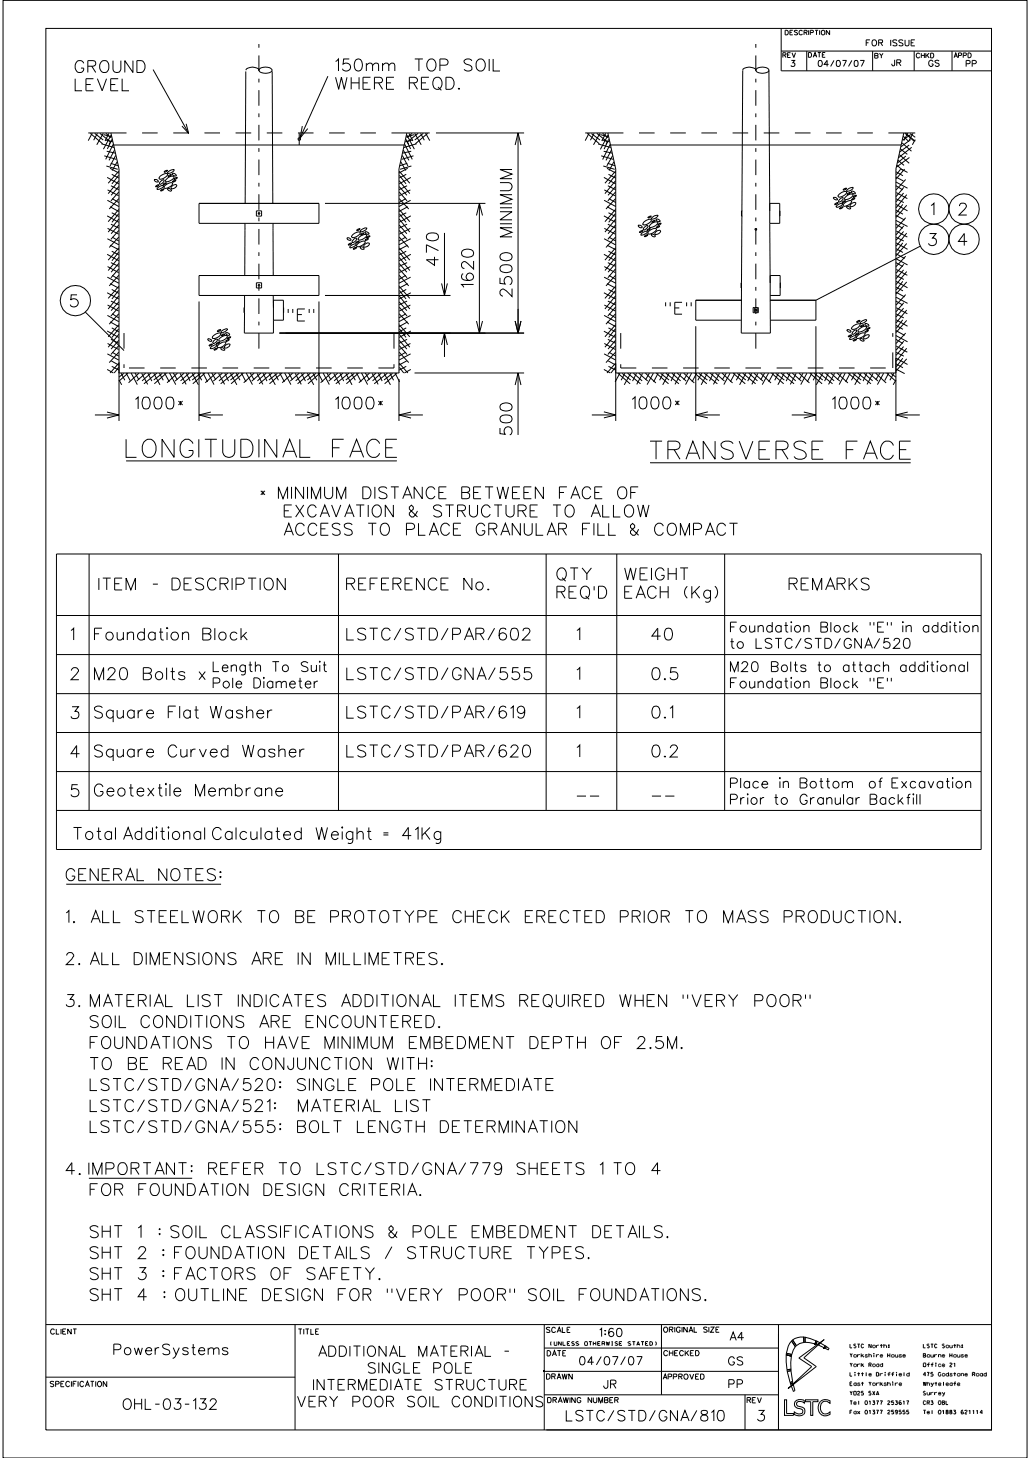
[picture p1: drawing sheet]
<svg xmlns="http://www.w3.org/2000/svg" width="210mm" height="297mm" viewBox="0 0 210 297" stroke-linecap="round" stroke-linejoin="round" font-family="sans-serif">
<defs><g id="words">
<g font-size="3.7">
<text x="25.7" y="93.2">LONGITUDINAL FACE</text>
<text x="132.4" y="93.5">TRANSVERSE FACE</text>
</g>
<text font-size="3.2" x="159.5" y="288.3">LSTC</text>
<g font-size="2.4">
<text x="15.3" y="14.8">GROUND</text>
<text x="68.4" y="14.5">150mm TOP SOIL</text>
<text x="15.3" y="18.5">LEVEL</text>
<text x="68.4" y="18.2">WHERE REQD.</text>
<text x="189.7" y="43.8">1</text>
<text x="195.3" y="43.8">2</text>
<text x="189.1" y="50">3</text>
<text x="195.3" y="50">4</text>
<text x="14.3" y="62.5">5</text>
<text x="58.6" y="65.4">&quot;E&quot;</text>
<text x="135.5" y="64">&quot;E&quot;</text>
<text x="27.6" y="83.3">1000*</text>
<text x="68.3" y="83.3">1000*</text>
<text x="128.8" y="83.3">1000*</text>
<text x="169.5" y="83.3">1000*</text>
<text x="53" y="101.6">* MINIMUM DISTANCE BETWEEN FACE OF</text>
<text x="55" y="105.3">EXCAVATION &amp; STRUCTURE TO ALLOW</text>
<text x="55.1" y="109">ACCESS TO PLACE GRANULAR FILL &amp; COMPACT</text>
<text x="113.5" y="118.1">QTY</text>
<text x="127.3" y="118.1">WEIGHT</text>
<text x="20.1" y="120.2">ITEM - DESCRIPTION</text>
<text x="70.6" y="120.2">REFERENCE No.</text>
<text x="113.5" y="121.9">REQ’D</text>
<text x="127.3" y="121.9">EACH (Kg)</text>
<text x="160.8" y="120.2">REMARKS</text>
<text x="14.5" y="130.4">1</text>
<text x="19.2" y="130.4">Foundation Block</text>
<text x="70.6" y="130.4">LSTC/STD/PAR/602</text>
<text x="117.5" y="130.4">1</text>
<text x="132.8" y="130.4">40</text>
<text x="14.5" y="138.5">2</text>
<text x="19.2" y="138.5">M20 Bolts x</text>
<text x="70.6" y="138.5">LSTC/STD/GNA/555</text>
<text x="117.5" y="138.5">1</text>
<text x="132.8" y="138.5">0.5</text>
<text x="14.5" y="146.4">3</text>
<text x="19.2" y="146.3">Square Flat Washer</text>
<text x="70.6" y="146.3">LSTC/STD/PAR/619</text>
<text x="117.5" y="146.3">1</text>
<text x="132.8" y="146.3">0.1</text>
<text x="14.5" y="154.3">4</text>
<text x="19.2" y="154.2">Square Curved Washer</text>
<text x="70.6" y="154.2">LSTC/STD/PAR/620</text>
<text x="117.5" y="154.2">1</text>
<text x="132.8" y="154.2">0.2</text>
<text x="14.5" y="162.3">5</text>
<text x="19.2" y="162.2">Geotextile Membrane</text>
<text x="117.5" y="162.2">__</text>
<text x="132.8" y="162.2">__</text>
<text x="15" y="171">Total Additional Calculated Weight = 41Kg</text>
<text x="13.5" y="179.4">GENERAL NOTES:</text>
<text x="13.5" y="187.9">1.</text>
<text x="18.6" y="187.9">ALL STEELWORK TO BE PROTOTYPE CHECK ERECTED PRIOR TO MASS PRODUCTION.</text>
<text x="13.5" y="196.5">2. ALL DIMENSIONS ARE IN MILLIMETRES.</text>
<text x="13.5" y="205.1">3. MATERIAL LIST INDICATES ADDITIONAL ITEMS REQUIRED WHEN &quot;VERY POOR&quot;</text>
<text x="15.5" y="209.3">SOIL CONDITIONS ARE ENCOUNTERED.</text>
<text x="15.5" y="213.6">FOUNDATIONS TO HAVE MINIMUM EMBEDMENT DEPTH OF 2.5M.</text>
<text x="15.6" y="217.9">TO BE READ IN CONJUNCTION WITH:</text>
<text x="15.5" y="222.2">LSTC/STD/GNA/520:</text>
<text x="15.6" y="226.4">LSTC/STD/GNA/521:</text>
<text x="55.1" y="222.2">SINGLE POLE INTERMEDIATE</text>
<text x="56.5" y="226.4">MATERIAL LIST</text>
<text x="15.5" y="230.7">LSTC/STD/GNA/555:</text>
<text x="54.7" y="230.7">BOLT LENGTH DETERMINATION</text>
<text x="13.5" y="239.3">4. IMPORTANT:</text>
<text x="41.2" y="239.3">REFER TO LSTC/STD/GNA/779 SHEETS 1 TO 4</text>
<text x="15.5" y="243.6">FOR FOUNDATION DESIGN CRITERIA.</text>
<text x="15.5" y="252.1">SHT 1</text>
<text x="15.6" y="256.4">SHT 2 : FOUNDATION DETAILS / STRUCTURE TYPES.</text>
<text x="28.2" y="252.1">: SOIL CLASSIFICATIONS &amp; POLE EMBEDMENT DETAILS.</text>
<text x="15.7" y="260.7">SHT 3 : FACTORS OF SAFETY.</text>
<text x="15.6" y="264.9">SHT 4 : OUTLINE DESIGN FOR &quot;VERY POOR&quot; SOIL FOUNDATIONS.</text>
</g>
<g font-size="2.2">
<text x="23.2" y="276">PowerSystems</text>
<text x="64.9" y="276.3">ADDITIONAL MATERIAL -</text>
<text x="75" y="279.7">SINGLE POLE</text>
<text x="25.1" y="287.1">OHL-03-132</text>
<text x="60.6" y="286.6">VERY POOR SOIL CONDITIONS</text>
<text x="63.9" y="283.2">INTERMEDIATE STRUCTURE</text>
<text x="115.3" y="289.5">LSTC/STD/GNA/810</text>
<text x="154.3" y="289.5">3</text>
</g>
<g font-size="2">
<text x="148.8" y="128.8">Foundation Block &quot;E&quot; in addition</text>
<text x="43.4" y="136.8">Length To Suit</text>
<text x="148.8" y="132.1">to LSTC/STD/GNA/520</text>
<text x="148.8" y="136.8">M20 Bolts to attach additional</text>
<text x="43.4" y="140.1">Pole Diameter</text>
<text x="148.8" y="140.1">Foundation Block &quot;E&quot;</text>
<text x="148.8" y="160.5">Place in Bottom of Excavation</text>
<text x="148.8" y="163.8">Prior to Granular Backfill</text>
</g>
<g font-size="1.7">
<text x="122.2" y="272.3">1:60</text>
<text x="148.7" y="273.1">A4</text>
<text x="118.1" y="278">04/07/07</text>
<text x="148.4" y="278.1">GS</text>
<text x="123" y="282.8">JR</text>
<text x="148.5" y="282.7">PP</text>
</g>
<g font-size="1.2">
<text x="176.4" y="9.4">FOR ISSUE</text>
<text x="161.1" y="13.5">3</text>
<text x="166.7" y="13.5">04/07/07</text>
<text x="181.7" y="13.4">JR</text>
<text x="189.2" y="13.5">GS</text>
</g>
<g font-size="1.1">
<text x="10.3" y="271.8">CLIENT</text>
<text x="60.8" y="271.8">TITLE</text>
<text x="111.3" y="271.4">SCALE</text>
<text x="135.2" y="271.4">ORIGINAL SIZE</text>
<text x="111.3" y="280.9">DRAWN</text>
<text x="111.4" y="276.2">DATE</text>
<text x="135.1" y="281">APPROVED</text>
<text x="135.2" y="276.2">CHECKED</text>
<text x="10.2" y="282.5">SPECIFICATION</text>
<text x="111.6" y="285.7">DRAWING NUMBER</text>
<text x="152.2" y="285.8">REV</text>
</g>
<g font-size="1">
<text x="159.5" y="11.7">REV</text>
<text x="159.9" y="7.1">DESCRIPTION</text>
<text x="164.7" y="11.7">DATE</text>
<text x="178.2" y="11.8">BY</text>
<text x="186.7" y="11.8">CHKD</text>
<text x="194.3" y="11.7">APPD</text>
</g>
<g font-size=".8">
<text x="112" y="274.1">(UNLESS OTHERWISE STATED)</text>
<text x="173.1" y="274.6">LSTC North:</text>
<text x="188.1" y="274.6">LSTC South:</text>
<text x="173.1" y="276.5">Yorkshire House</text>
<text x="173.1" y="278.4">York Road</text>
<text x="173.1" y="280.3">Little Driffield</text>
<text x="188.1" y="276.5">Bourne House</text>
<text x="188.1" y="278.4">Office 21</text>
<text x="188.1" y="280.3">475 Godstone Road</text>
<text x="173.1" y="282.3">East Yorkshire</text>
<text x="173.1" y="284.2">YO25 5XA</text>
<text x="173.1" y="286.1">Tel 01377 253617</text>
<text x="188.1" y="282.3">Whyteleafe</text>
<text x="188.1" y="284.2">Surrey</text>
<text x="188.1" y="286.1">CR3 0BL</text>
<text x="173.1" y="288">Fax 01377 259555</text>
<text x="188.1" y="288">Tel 01883 621114</text>
</g>
</g></defs>
<g fill="none" stroke="#000" stroke-width=".2">
<path d="M.6 .1h208.6v296.9h-208.6zM9.3 5.8h192.7v285.5h-192.7zM31.2 14.2l7.2 13M50.1 14.3a1.91 1.91 0 0 1 2.5-.3l.1 .3M50.1 14.6l-.2 26.8M53 13.9a1.92 1.92 0 0 1 2.4 .4 1.86 1.86 0 0 1-2.6 .2l-.1-.2zM55.4 14.6l.2 26.8M66.8 15.5l-5.7 12.6M151.3 14.3a1.39 1.39 0 0 1 1.8-.6l.8 .3 .1 .3M151.3 14.3l-.3 53.5h5.9v-7.6M154.2 13.9l.7-.2h.8a.75 .75 0 0 1 .9 .8 2.12 2.12 0 0 1-2.6 0v-.2zM156.6 14.3l.2 28.7"/>
<path d="M159.1 10.4h42.9M159.1 5.8v8.6h42.9M164.3 10.4v4M177.7 10.4v4M186.2 10.4v4M193.9 10.4v4M196.8 13l.7-.1 .1-.5-.8-.1v1.3M198 13l.7-.1 .2-.3-.3-.3h-.6v1.3M18 27.1h4.6l1.6 7.3v51.4M18.4 27.2l2.5 2.1M18.8 27.1l-.8 1.5M19.3 27.2l1.7 1.3"/>
<path d="M19.8 27.2l-.7 1.4M20.3 27.2l2.3 1.8M20.6 29.3l2.6 .7M21 27.2l-1.3 2.3M21.1 27.4l1.7 .5M21.2 31.7l2.5 .8M21.4 28.5l1.6 .4M21.6 27.2l1 .9M21.7 33.8l2.3 .7M21.7 30.8l1.8 .4M21.8 36.1l2.4 1.4M21.9 38.7l2.3 1.2"/>
<path d="M22.2 27.2l-.8 1.5M22.4 34.3l1.8 1M22.5 33.3l1.6 .5M22.6 37.8l1.6 .8M22.6 28.7l-.4 .7M22.6 27.5l-1.5 2.9M22.8 35.5l1.4 .8M22.8 28.4l-.9 1.9M23.1 29.4l-1.6 3.1M23.1 29.5h59.3M23.3 30.6l-1.1 2.1M23.6 31.7l-1.2 2.1"/>
<path d="M23.9 33l-1.1 1.7M24.2 35.7l-1.4 1.8M24.2 34.9l-2.2 2.4M24.2 36.8l-2.2 2.6M24.2 38l-1.6 1.8M24.2 39.1l-1.6 1.8M31.4 36.6a.51 .51 0 0 1 .8 .5h-.1a.61 .61 0 0 1-.7-.5zM31.7 38l.4-.3h.3l-.3 .3zM32 38.3a1.15 1.15 0 0 1 1.3-.4v.1a1.24 1.24 0 0 1-1.3 .5zM32.6 35.9l1-.5 .5 .1a1.42 1.42 0 0 1-1.7 .9zM32.7 38.8l.7-.3-.5 .4zM32.8 36.9l.5-.3a.76 .76 0 0 1-.8 .9v-.3z"/>
<path d="M33.4 37.4l.5-.1-.2 .2-.5 .1zM33.5 34.9l.6-.2-.4 .3-.3 .1zM33.6 37.8l1-.6 .5 .1a1.42 1.42 0 0 1-1.7 1zM34.1 38.5a.51 .51 0 0 1 .8 .4h-.5zM34.1 36.3l.9-.4 .4 .1a1.51 1.51 0 0 1-1.7 .9l.1-.3zM34.2 35.1a1.43 1.43 0 0 1 1.3-.5 1.07 1.07 0 0 1-1.4 .6zM34.3 35.8l.6-.2-.4 .3-.2 .1zM35.1 37.9l.8-.3a.66 .66 0 0 1-.8 .9l-.3-.2zM35.1 35.4a.49 .49 0 0 1 .7 .4 .53 .53 0 0 1-.7-.4zM35.2 36.9l.6-.2-.4 .4h-.2zM35.5 36.4l.6-.3-.3 .4-.3 .1zM37.9 25.2l.5 2-1.3-1.5"/>
<path d="M60.9 27.1v2.4M61.6 25.7l-.5 2.4 1.6-1.9M81.3 34.9l2.2 2.4M81.3 36.8l2.2 2.6M81.3 38l1.6 1.8M81.3 39.1l1.6 1.8M81.3 35.7l1.4 1.8M81.6 33l1.1 1.7M81.9 31.7l1.2 2.1M82.2 30.6l1.1 2.1M82.4 29.4l1.6 3.1M82.7 28.4l.9 1.9"/>
<path d="M82.7 35.5l-1.4 .8M82.9 28.7l.4 .7M82.9 27.5l1.5 2.9M82.9 37.8l-1.6 .8M83 33.3l-1.6 .5M83 34.3l-1.7 1M83.3 27.2l.8 1.5M83.6 38.7l-2.3 1.2M83.7 36.1l-2.4 1.4M83.8 30.8l-1.8 .4M83.8 33.8l-2.3 .7M83.9 27.2l-1 .9"/>
<path d="M84.1 28.5l-1.6 .4M84.2 31.7l-2.4 .8M84.4 27.4l-1.7 .5M84.5 27.2l1.3 2.3M84.9 29.3l-2.6 .7M85.2 27.2l-2.3 1.8M85.7 27.2l.7 1.4M86.2 27.2l-1.7 1.3M86.7 27.1l.8 1.5M87.1 27.2l-2.5 2.1M87.5 27.1h-4.6l-1.6 7.3v41.6h-57.1M88.8 27.1h17.9"/>
<path d="M101.8 37.2h1.8a.84 .84 0 0 1 .7 .8 .84 .84 0 0 1-.7 .9h-1.8M104.3 39.7h-2.5l2.5 .9-2.5 .9h2.5M104.3 34.5h-2.5l2.5 1-2.5 .9h2.5M104.9 29.5l.6-2.4 .6 2.4M105.5 27.1v40.7M119.2 27.1h4.6l1.6 7.3v51.4M119.6 27.2l2.5 2.1M120 27.1l-.8 1.5M120.5 27.2l1.7 1.3M121 27.2l-.7 1.4M121.6 27.2l2.2 1.8M121.8 29.3l2.6 .7"/>
<path d="M122.2 27.2l-1.3 2.3M122.3 27.4l1.7 .5M122.5 31.7l2.4 .8M122.6 28.5l1.5 .4M122.8 27.2l1 .9M122.9 33.8l2.3 .7M123 30.8l1.7 .4M123 36.1l2.4 1.4M123.1 38.7l2.2 1.2M123.4 27.2l-.8 1.5M123.6 34.3l1.8 1M123.8 33.3l1.5 .5"/>
<path d="M123.8 28.7l-.4 .7M123.8 37.8l1.6 .8M123.9 27.5l-1.6 2.9M123.9 35.5l1.5 .8M124 28.4l-1 2M124.3 29.4l-1.5 3.1M124.4 29.5h59.1M124.5 30.6l-1.1 2.1M124.8 31.7l-1.2 2.1M125 33l-.9 1.7M125.3 35.7l-1.3 1.8M125.4 34.9l-2.2 2.4"/>
<path d="M125.4 36.8l-2.2 2.6M125.4 38l-1.5 1.8M125.4 39.1l-1.6 1.8M170.9 39.6l.7-.5 .6-.1 .3 .1a1.44 1.44 0 0 1-1.8 .9zM171.8 38.6l.6-.3-.4 .4h-.2zM172.5 39.9l.8-.4 .5 .1a1.52 1.52 0 0 1-1.8 1l.1-.3zM172.5 38.7a1.43 1.43 0 0 1 1.3-.5 1.22 1.22 0 0 1-1.3 .7zM172.6 39.5l.6-.3-.4 .4h-.2zM173.4 39a.51 .51 0 0 1 .8 .4l-.1 .1a.54 .54 0 0 1-.7-.5zM173.8 40l.6-.2a.36 .36 0 0 1-.5 .4h-.1zM182.5 34.4v51.4M182.5 37.8l1.4 .9"/>
<path d="M182.5 37.1l2.4 1.2M182.5 36.1l1.5 .8M182.5 35l1.4 .8M182.6 39.2l2.2 1.3M182.6 34.4l-.1 .1M182.7 33.6l1.3 1.1M182.9 32.6l1.2 1.1M183.2 31.5l2 1.8M183.4 30.3l1.4 1.1M183.5 34.4l-.9 1.2M183.6 34.4l1.3 .7M183.8 29.1l1.9 1.7"/>
<path d="M184 27.8l1.2 1.1M184 39.3l-1.5 1.8M184.1 38.2l-1.6 1.8M184.3 34.4l-1.8 2M184.3 27.1l1.9 1.6M184.5 36.6l-2 2.1M184.5 31.8l-1.7 1.4M184.5 27.2l1.9 1.6M184.7 39.7l-2.2 2.6M184.9 27.1l-.8 1.5M185.2 29.5l-1.9 1.4M185.2 32.1l-2.6 1.9"/>
<path d="M185.4 27.2l1 .8M185.5 28.4l-2 1.5M185.5 27.4l-1.7 1.2M185.7 30l-2.7 2.1M186 27.2l-.8 1.4M186.4 27.1h-2.3l-1.6 7.3M186.4 28.4l-.6 1.1M21.8 44l2.4 1.3M21.8 51.8l2.4 1.3M21.8 59.6l2.4 1.3M21.9 40.8l2.3 1.3M21.9 48.6l2.3 1.3"/>
<path d="M21.9 56.5l2.3 1.2M21.9 46.5l2.3 1.2M21.9 54.3l2.3 1.2M22.4 42.1l1.8 1M22.4 49.9l1.8 1M22.4 57.8l1.8 .9M22.6 45.7l1.6 .8M22.6 53.5l1.6 .8M22.8 43.3l1.4 .8M22.8 51.2l1.4 .7M22.8 59l1.4 .8M22.8 40.5l1.4 .8"/>
<path d="M22.8 48.3l1.4 .8M22.8 56.1l1.4 .8M24.2 43.6l-1.4 1.7M24.2 51.4l-1.4 1.7M24.2 59.2l-1.4 1.7M24.2 40.5l-1.9 2.1M24.2 42.7l-2.2 2.5M24.2 44.6l-2.2 2.7M24.2 45.8l-1.6 1.8M24.2 46.9l-1.6 1.9M24.2 48.3l-1.9 2.1M24.2 50.5l-2.2 2.5"/>
<path d="M24.2 52.4l-2.2 2.7M24.2 53.7l-1.6 1.7M24.2 54.8l-1.6 1.8M24.2 56.1l-1.9 2.1M24.2 58.3l-2.2 2.5M40.5 56.1h24.5v4.1h-24.5zM40.5 41.4h24.5v4.1h-24.5zM49.9 45.5v1.1M49.9 46.6v9.5M52.2 57.6h1.1v1.1h-1.1zM52.2 43h1.1v1h-1.1zM55.6 46.7l.1 9.4"/>
<path d="M55.6 45.5v1.2M55.6 46.6v.1M66.2 41.4h32.7M70.7 48.5a.51 .51 0 0 1 .7 .4v.1a.52 .52 0 0 1-.7-.5zM71 49.7l.6-.2a.36 .36 0 0 1-.5 .4h-.2zM71.4 50.1a.79 .79 0 0 1 1.1-.3 1.41 1.41 0 0 1-1.3 .6zM71.8 47.8l1-.5 .5 .1a1.44 1.44 0 0 1-1.7 .9zM72 48.8l.5-.3a.7 .7 0 0 1-.8 .9l.1-.3zM72 50.6l.6-.2a.36 .36 0 0 1-.5 .3h-.1zM72.5 49.3l.6-.2-.3 .4h-.3zM72.7 46.9l.5-.3a.36 .36 0 0 1-.1 .3 .36 .36 0 0 1-.4 0zM72.8 49.7l1.1-.6 .5 .1a1.44 1.44 0 0 1-1.8 1z"/>
<path d="M73.1 48.3l1.1-.5 .5 .1a1.44 1.44 0 0 1-1.8 .9zM73.4 50.3a.51 .51 0 0 1 .7 .5 .55 .55 0 0 1-.7-.5zM73.5 47.7l.6-.3-.2 .4-.4 .1zM73.6 46.9a.8 .8 0 0 1 1.1-.3l-.1 .1a1.19 1.19 0 0 1-1.3 .4zM74.2 49.9a.62 .62 0 0 1 1.1-.2 .87 .87 0 0 1-1.2 .5zM74.3 47.3a.51 .51 0 0 1 .8 .4h-.4zM74.4 48.8l.6-.2-.1 .2-.5 .2zM74.7 48.3l.6-.2-.4 .3h-.2zM81.3 40.5l2 2.1M81.3 42.7l2.2 2.5M81.3 44.6l2.2 2.7M81.3 45.8l1.6 1.8"/>
<path d="M81.3 46.9l1.6 1.9M81.3 48.3l2 2.1M81.3 50.5l2.2 2.5M81.3 52.4l2.2 2.7M81.3 53.7l1.6 1.7M81.3 54.8l1.6 1.8M81.3 56.1l2 2.1M81.3 58.3l2.2 2.5M81.3 43.6l1.4 1.7M81.3 51.4l1.4 1.7M81.3 59.2l1.4 1.7M82.7 40.5l-1.4 .8"/>
<path d="M82.7 48.3l-1.4 .8M82.7 56.1l-1.4 .8M82.7 43.3l-1.4 .8M82.7 51.2l-1.4 .7M82.7 59l-1.4 .8M82.9 45.7l-1.6 .8M82.9 53.5l-1.6 .8M83 42.1l-1.7 1M83 49.9l-1.7 1M83 57.8l-1.7 .9M83.6 46.5l-2.3 1.2M83.6 54.3l-2.3 1.2"/>
<path d="M83.6 40.8l-2.3 1.3M83.6 48.6l-2.3 1.3M83.6 56.5l-2.3 1.2M83.7 44l-2.4 1.3M83.7 51.8l-2.4 1.3M83.7 59.6l-2.4 1.3M87 47.8a1.92 1.92 0 0 1 2.2 0 .75 .75 0 0 1-.4 1.1 2.01 2.01 0 0 1-1.8-.2l-.1-.3zM88.5 52.3v1.7l-1.6-1.1h2.4M89.3 51l-2.4-1.1v1.6M89.9 57.7l.6 2.5 .6-2.5M90.5 47.4v12.8M94.1 51.1a1.75 1.75 0 0 1 2.2 0 .77 .77 0 0 1-.3 1.2 2.01 2.01 0 0 1-1.9-.2l-.1-.4z"/>
<path d="M94.3 55.7a.7 .7 0 0 0-.3 .7 .7 .7 0 0 0 .5 .6 1.46 1.46 0 0 0 2-.5 .77 .77 0 0 0-.7-.9 .77 .77 0 0 0-.9 .7 .77 .77 0 0 0 .7 .8M96.5 57.9h-2.5l.5 .6M96.5 53.2v1.6l-1.6-1.4a.57 .57 0 0 0-.9 .4l.1 .7 .5 .2M97.1 43.9l.5-2.5 .7 2.5M97.6 41.4v26.4M101.8 56.6v1.1l1.1 .2a.87 .87 0 0 1 0-1.4 .87 .87 0 0 1 1.3 .2 .87 .87 0 0 1-.4 1.3M101.8 43.1h2.5l-2.5 1.7h2.5M101.8 45.6h2.5M101.8 42.3h2.5M102 54.3a1.92 1.92 0 0 1 2.2 0 .75 .75 0 0 1-.4 1.1 2.01 2.01 0 0 1-1.8-.2l-.2-.3zM102 51.8a1.5 1.5 0 0 1 2.3 .4v.2a1.33 1.33 0 0 1-2 .6 .74 .74 0 0 1-.3-1.2zM104.3 58.8v1.6l-1.1-1.1-.6-.4-.6 .2-.2 .3 .2 .7 .4 .2"/>
<path d="M104.3 46.4h-2.5l2.5 .9-2.5 .9h2.5M123 44l2.4 1.3M123 51.8l2.4 1.3M123 59.6l2.4 1.3M123 40.8l2.4 1.3M123 48.6l2.4 1.3M123 56.5l2.4 1.2M123.1 46.5l2.2 1.2M123.1 54.3l2.2 1.2M123.6 42.1l1.8 1M123.6 49.9l1.8 1M123.6 57.8l1.8 .9"/>
<path d="M123.8 45.7l1.6 .8M123.8 53.5l1.6 .8M123.9 43.3l1.5 .8M123.9 51.2l1.5 .7M123.9 59l1.5 .8M124 40.5l1.4 .8M124 48.3l1.4 .8M124 56.1l1.4 .8M125.3 43.6l-1.3 1.7M125.3 51.4l-1.3 1.7M125.3 59.2l-1.3 1.7M125.4 40.5l-2 2.1"/>
<path d="M125.4 42.7l-2.2 2.5M125.4 44.7l-2.2 2.6M125.4 45.8l-1.5 1.8M125.4 46.9l-1.6 1.9M125.4 48.3l-2 2.1M125.4 50.5l-2.2 2.5M125.4 52.4l-2.2 2.7M125.4 53.7l-1.5 1.7M125.4 54.8l-1.6 1.8M125.4 56.1l-2 2.1M125.4 58.3l-2.2 2.5M130 45.9a.51 .51 0 0 1 .8 .5 .55 .55 0 0 1-.8-.5z"/>
<path d="M130.2 47.3l.7-.3-.4 .3zM130.6 47.7a1.43 1.43 0 0 1 1.3-.6 1.27 1.27 0 0 1-1.4 .7zM131.1 45.2l.8-.4 .7-.1a1.06 1.06 0 0 1-1.2 1.1h-.5zM131.2 46.3l.7-.4a.67 .67 0 0 1-.6 1l-.3-.2zM131.3 48.1l.6-.3-.3 .4h-.3zM131.9 46.8l.5-.2-.1 .2-.5 .1zM132 44.3l.1-.1a.3 .3 0 0 1 .2-.2 .3 .3 0 0 1 .3 .1l-.1 .1a.3 .3 0 0 1-.2 .2 .3 .3 0 0 1-.3-.1zM132.1 47.1l1.1-.5h.5a1.44 1.44 0 0 1-1.8 1zM132.4 45.8l.8-.5h.8a1.52 1.52 0 0 1-1.8 1zM132.7 47.7h.1a.4 .4 0 0 1 .5 .1 .4 .4 0 0 1 0 .4h-.1a.47 .47 0 0 1-.5-.5zM132.7 44.4a1.07 1.07 0 0 1 1.3-.4 1.09 1.09 0 0 1-1.3 .5zM132.8 45.2l.5-.3a.33 .33 0 0 1-.1 .3 .33 .33 0 0 1-.3 .1z"/>
<path d="M133.5 47.3a.68 .68 0 0 1 1.1-.2 .94 .94 0 0 1-1.2 .6zM133.7 44.7a.51 .51 0 0 1 .7 .5h-.1a.52 .52 0 0 1-.6-.5zM133.8 46.2l.5-.2a.36 .36 0 0 1-.5 .4h-.1zM134 45.8l.3-.3h.3l-.2 .3zM151.1 57.6h-.2v1.1h.2M151.2 43h-.2v1h.2M156.8 41.4h2v4.1h-2zM156.8 45.5l.1 12.1M156.9 56.1h2v4.1h-2zM158.8 43v1M158.9 58.7h.1M158.9 57.6h.1"/>
<path d="M169.8 40.2a.49 .49 0 0 1 .7 .5h-.1a.53 .53 0 0 1-.6-.5zM170 41.6l.7-.3-.3 .3-.4 .1zM170.5 41.9a.85 .85 0 0 1 1.1-.3 1.02 1.02 0 0 1-1.3 .5zM171 40.7l.6-.5a.75 .75 0 0 1-.8 .9zM171 42.4l.6-.3a.38 .38 0 0 1-.2 .4 .38 .38 0 0 1-.4-.1zM171.6 41.1l.6-.2-.3 .3-.4 .1zM171.8 41.6a1.56 1.56 0 0 1 1.7-.6 1.44 1.44 0 0 1-1.8 .9zM172.5 42h.1a.42 .42 0 0 1 .4 .1 .42 .42 0 0 1 .1 .5 .53 .53 0 0 1-.6-.6zM173.3 41.6a.67 .67 0 0 1 1-.2 .76 .76 0 0 1-1.2 .5zM173.6 40.5l.5-.2-.1 .2-.4 .3zM182.5 59.5l1.8 1M182.5 53.5l1.4 .8"/>
<path d="M182.5 52.7l2.4 1.3M182.5 51.7l1.8 1M182.5 45.7l1.4 .8M182.5 44.9l2.4 1.2M182.5 43.9l1.8 .9M182.5 58.5l1.4 .8M182.5 57.3l2.4 1.3M182.5 56.1l1.6 .8M182.5 50.7l1.4 .7M182.5 49.5l2.4 1.3M182.5 48.3l1.6 .8M182.5 42.8l1.4 .8"/>
<path d="M182.5 41.6l2.4 1.4M182.5 40.5l1.6 .8M182.6 54.9l2.2 1.2M182.6 47.1l2.2 1.2M183.9 57.3l-1.3 1.7M183.9 49.5l-1.3 1.7M183.9 41.6l-1.3 1.8M184 55l-1.5 1.8M184 47.1l-1.5 1.8M184.1 53.8l-1.6 1.9M184.1 46l-1.6 1.8M184.5 52.2l-2 2.1"/>
<path d="M184.5 44.4l-2 2.1M184.7 57.4l-2.2 2.5M184.7 55.3l-2.2 2.6M184.7 49.6l-2.2 2.5M184.7 47.5l-2.2 2.7M184.7 41.8l-2.2 2.5M187.4 50.2l-21.2 11M17.4 63.6l7.9 7.8M21.8 67.4l2.4 1.3M21.8 75.3l1.3 .7M21.9 64.3l2.3 1.2M21.9 72.1l2.3 1.3"/>
<path d="M21.9 62.1l2.3 1.3M21.9 70l2.3 1.2M22.4 65.6l1.8 .9M22.6 61.3l1.6 .8M22.6 69.1l1.6 .8M22.7 73.5l1.5 .9M22.8 66.8l1.4 .8M22.8 74.6l1.4 .8M22.8 63.9l1.4 .9M22.8 71.7l1.4 .8M24.2 67l-1.4 1.7M24.2 74.8l-.9 1.2"/>
<path d="M24.2 60.3l-2.2 2.6M24.2 61.5l-1.6 1.8M24.2 62.6l-1.6 1.8M24.2 63.9l-1.9 2.1M24.2 66.2l-2.2 2.4M24.2 68.1l-2.2 2.6M24.2 69.3l-1.6 1.8M24.2 70.4l-1.6 1.8M24.2 71.7l-1.9 2.2M24.2 74l-1.8 2M24.2 75.9l-.1 .1M24.2 77.4l.6 1"/>
<path d="M24.7 76l.7 1.5M25.2 76.1l-1 .7M25.7 76l.8 1.5M26.1 76l-1.9 1.6M26.7 76l1.3 2.3M27.5 76l.8 1.4M28.3 76l-2.1 2M28.9 76.1l1.2 2.2M29.7 76l-1.9 1.6M30.1 76l.8 1.6M30.7 76l-1.8 1.6M31.3 76l1.3 2.4"/>
<path d="M31.9 76l-2.6 2.2M32.5 76l.8 1.5M33 76.1l-1.7 1.3M33.5 76l1 1.8M33.9 76l-2.5 2.2M34.5 76l1.3 2.3M35.3 76l.8 1.4M36.1 76l-2.1 2M36.7 76.1l1.2 2.2M37.5 76l-1.8 1.6M38 76l.7 1.6M38.5 76l-1.7 1.6"/>
<path d="M39.1 76l1.3 2.4M39.8 76l-2.7 2.2M40.3 76l.8 1.5M40.5 61.4v24.4M40.9 76.1l-1.8 1.3M41.3 76l1 1.8M41.7 76l-2.4 2.2M42.4 69h.1a.37 .37 0 0 1 .5 .1 .37 .37 0 0 1 0 .4 .52 .52 0 0 1-.6-.5zM42.4 76l1.2 2.3M42.7 70.3l.5-.2-.6 .4zM42.9 70.8a1.24 1.24 0 0 1 1.3-.5 1.11 1.11 0 0 1-1.4 .6zM43.1 76l.9 1.4"/>
<path d="M43.3 68.6a1.77 1.77 0 0 1 1.7-.7 1.42 1.42 0 0 1-1.8 1zM43.5 69.5l.7-.4a.64 .64 0 0 1-.7 .9l-.2-.2zM43.6 71.2l.5-.3 .2 .1-.5 .3zM44 76l-2.2 2M44.1 70l.4-.3h.3l-.5 .4zM44.3 67.3l.6-.1-.3 .3-.3 .1zM44.5 76.1l1.2 2.2M44.6 69.1a1.61 1.61 0 0 1 1.7-.7 1.44 1.44 0 0 1-1.7 1zM44.7 70.1l.8-.4h.4a1.14 1.14 0 0 1-1.3 1.1h-.3v-.2zM45 70.9a.56 .56 0 0 1 .7 .4v.1a.48 .48 0 0 1-.7-.5zM45.1 68.3l.6-.2-.4 .3h-.2zM45.2 67.4a.85 .85 0 0 1 1.1-.3v.1a1.43 1.43 0 0 1-1.3 .5z"/>
<path d="M45.3 76l-1.8 1.6M45.8 76l.8 1.6M46 70.3l.5-.2h.3a.72 .72 0 0 1-1.1 .7zM46 67.8h.1a.4 .4 0 0 1 .5 0 .4 .4 0 0 1 0 .5h-.1a.47 .47 0 0 1-.5-.5zM46 69.4l.7-.2-.5 .3zM46.3 68.9l.7-.3-.1 .2a.29 .29 0 0 1-.3 .2 .29 .29 0 0 1-.3-.1zM46.4 76l-1.8 1.6M46.9 76l1.3 2.4M47.6 76l-2.7 2.2M48.1 76l.8 1.5M48.7 76.1l-1.8 1.3M49.2 76l.9 1.8"/>
<path d="M49.6 76l-2.5 2.2M49.8 63.7v4.1h5.9v-6.6h2v4h-2M49.8 60.2v2.4M49.9 62.6h-.2v1.1h.2M50.1 76l1.3 2.3M51 76l.8 1.4M51.8 76l-2.2 2M52.4 76.1l1.1 2.2M53.1 76l-1.8 1.6M53.6 76l.8 1.6M54.2 76l-1.8 1.6M54.8 76l1.3 2.4"/>
<path d="M55.4 76l-2.6 2.2M55.7 60.2v2.5M55.9 76l.8 1.5M56.5 76.1l-1.7 1.3M56.9 67.8h49.8M57 76l.9 1.8M57.4 76l-2.5 2.2M57.7 63.7h.1M57.7 62.6h.1M58 76l1.3 2.3M58.8 76l.8 1.4M59.6 76l-2.1 2"/>
<path d="M60.1 76.1l1.3 2.2M60.9 76l-1.8 1.6M61.4 76l.8 1.6M62 76l-1.8 1.6M62.6 76l1.3 2.4M63.2 76l-2.6 2.2M63.7 76l.8 1.5M64.3 76.1l-1.7 1.3M64.8 76l1 1.8M65 61.4v24.4M65.2 76l-2.5 2.2M65.8 76l1.3 2.3"/>
<path d="M66.2 60.2h25.6M66.6 76l.8 1.4M67.4 76l-2.1 2M68 76.1l1.2 2.2M68.8 76l-1.8 1.6M69.2 76l.8 1.6M69.8 76l-1.7 1.6M70.4 76l1.3 2.4M71.1 76l-2.7 2.2M71.6 76l.8 1.5M72.2 76.1l-1.8 1.3M72.6 76l1 1.8"/>
<path d="M73 76l-2.4 2.2M73.6 76l1.3 2.3M74.4 76l.9 1.4M75.3 76l-2.2 2M75.8 76.1l1.2 2.2M76.6 76l-1.9 1.6M77.1 76l.7 1.6M77.7 76l-1.8 1.6M78.2 76l1.3 2.4M78.9 76l-2.7 2.2M79.4 76l.8 1.5M80 76.1l-1.8 1.3"/>
<path d="M80.5 76l.9 1.8M80.8 76l-2.5 2.2M81.3 77.2v8.6M81.3 60.3l2.2 2.6M81.3 61.5l1.6 1.8M81.3 62.6l1.6 1.8M81.3 63.9l2 2.1M81.3 66.2l2.2 2.4M81.3 68.1l2.2 2.6M81.3 69.3l1.6 1.8M81.3 70.4l1.6 1.8M81.3 71.7l2 2.2"/>
<path d="M81.3 74l1.8 2M81.3 75.9v.1M81.3 67l1.4 1.7M81.3 74.8l.9 1.2M82.7 63.9l-1.4 .9M82.7 71.7l-1.4 .8M82.7 66.8l-1.4 .8M82.7 74.6l-1.4 .8M82.8 73.5l-1.5 .9M82.9 61.3l-1.6 .8M82.9 69.1l-1.6 .8M83 65.6l-1.7 .9"/>
<path d="M83.6 62.1l-2.3 1.3M83.6 70l-2.3 1.2M83.6 64.3l-2.3 1.2M83.6 72.1l-2.3 1.3M83.7 67.4l-2.4 1.3M83.7 75.3l-1.3 .7M84.4 76h22.3M89.9 70.3l.6-2.5 .6 2.5M90.5 67.8v4.9M97.1 65.4l.5 2.4 .7-2.4M104.9 65.4l.6 2.4 .6-2.4M104.9 78.4l.6-2.4 .6 2.4"/>
<path d="M105.5 76v12.6M123 67.5l2.4 1.2M123 75.3l1.3 .7M123 64.3l2.4 1.2M123 72.1l2.4 1.3M123.1 62.1l2.2 1.3M123.1 70l2.2 1.2M123.6 65.6l1.8 .9M123.8 61.3l1.6 .8M123.8 69.1l1.6 .8M123.9 73.5l1.5 .9M123.9 66.8l1.5 .8"/>
<path d="M123.9 74.6l1.5 .8M124 63.9l1.4 .9M124 71.7l1.4 .8M125.3 67l-1.3 1.7M125.3 74.8l-.9 1.2M125.4 60.3l-2.2 2.6M125.4 61.5l-1.5 1.8M125.4 62.6l-1.6 1.8M125.4 63.9l-2 2.1M125.4 66.2l-2.2 2.4M125.4 68.1l-2.2 2.6M125.4 69.3l-1.5 1.8"/>
<path d="M125.4 70.4l-1.6 1.8M125.4 71.7l-2 2.2M125.4 74l-1.8 2M125.4 75.9l-.1 .1M125.4 76h57.1M125.8 76l2.5 2.2M126.3 76l-1 1.8M126.7 76.1l1.8 1.3M127.3 76l-.8 1.5M127.8 76l2.7 2.2M128.5 76l-1.3 2.4M129 76l1.8 1.6"/>
<path d="M129.7 76l-.9 1.6M130.1 76l1.8 1.6M130.9 76.1l-1.2 2.2M131.5 76l2.1 2M132.3 76l-.8 1.4M133.1 76l-1.3 2.3M133.7 76l2.5 2.2M134.1 76l-1 1.8M134.6 76.1l1.7 1.3M135.1 76l-.7 1.5M135.6 76l2.7 2.2M136.3 76l-1.3 2.4"/>
<path d="M136.8 76l1.8 1.6M137.4 76l-.7 1.6M137.9 76l1.9 1.6M138.7 76.1l-1.2 2.2M139.3 76l2.1 2M140.1 76l-.8 1.4M140.9 76l-1.3 2.3M141.5 76l2.5 2.2M141.7 66.5v19.3M141.9 76l-.9 1.8M142.4 76.1l1.7 1.3M142.9 76l-.8 1.5"/>
<path d="M143.5 76l2.6 2.2M144.1 76l-1.3 2.4M144.7 76l1.8 1.6M145.3 76l-.8 1.6M145.7 76l1.9 1.6M146.5 76.1l-1.2 2.2M147.1 76l2.1 2M147.9 76l-.8 1.4M148.7 76l-1.3 2.3M149.3 76l2.5 2.2M149.7 76l-1 1.8M150.2 76.1l1.7 1.3"/>
<path d="M150.8 76l-.8 1.5M151 61.2h-9.3v4h9.3M151.3 76l2.6 2.2M151.9 76l-1.3 2.4M152.5 76l1.8 1.6M153.1 76l-.8 1.6M153.4 62.6h1.1v1.1h-1.1zM153.6 76l1.8 1.6M153.7 62.6v1.1M154.2 62.6v1.1M154.4 76.1l-1.3 2.2M154.9 76l2.1 2"/>
<path d="M155.7 76l-.8 1.4M156.5 76l-1.2 2.3M156.9 61.2h9.3M157.2 76l2.4 2.2M157.5 76l-.9 1.8M158 76.1l1.8 1.3M158.6 76l-.8 1.5M159.1 76l2.6 2.2M159.8 76l-1.4 2.4M160.3 76l1.8 1.6M160.9 76l-.8 1.6M161.4 76l1.8 1.6"/>
<path d="M162.2 76.1l-1.2 2.2M162.8 76l2.1 2M163.6 76l-.8 1.4M164.4 76l-1.3 2.3M165 76l2.5 2.2M165.4 76l-1 1.8M165.8 76.1l1.8 1.3M166.2 61.2v4h-9.3M166.2 66.5v19.3M166.4 76l-.8 1.5M166.9 76l2.7 2.2M167.6 76l-1.3 2.4"/>
<path d="M168.1 76l1.8 1.6M168.7 76l-.7 1.6M169.2 76l1.9 1.6M170 76.1l-1.2 2.2M170.5 76l2.2 2M171.4 76l-.9 1.4M172.2 76l-1.3 2.3M172.5 67.2l.2-.1a.47 .47 0 0 1 .6 .5h-.5zM172.8 68.5l.1-.1a.3 .3 0 0 1 .2-.2 .3 .3 0 0 1 .3 .2h-.1a.3 .3 0 0 1-.2 .2 .3 .3 0 0 1-.3-.1zM172.8 76l2.4 2.2M173.2 76l-1 1.8M173.2 68.8a1 1 0 0 1 1.2-.3 1.12 1.12 0 0 1-1.4 .5z"/>
<path d="M173.7 66.5l.7-.4 .8-.1a1.42 1.42 0 0 1-1.7 1zM173.7 76.1l1.7 1.3M173.7 67.6l.7-.4a.74 .74 0 0 1-.8 .9zM173.8 69.3h.1a.3 .3 0 0 1 .2-.2 .3 .3 0 0 1 .3 .1l-.4 .3h-.2zM174.2 76l-.8 1.5M174.3 68.1l.3-.2 .3-.1-.2 .3-.4 .1zM174.6 65.5l.5-.2a.49 .49 0 0 1-.6 .3zM174.7 76l2.7 2.2M174.9 68.2l.8-.4 .5 .1a1.52 1.52 0 0 1-1.7 1v-.3zM175 67l.7-.4 .8-.1a1.42 1.42 0 0 1-1.7 1zM175.2 69a.49 .49 0 0 1 .7 .5l-.4-.1-.3-.2zM175.2 65.6a1.54 1.54 0 0 1 1.3-.4 1.27 1.27 0 0 1-1.3 .7z"/>
<path d="M175.3 66.4l.5-.2h.2l-.4 .3h-.3zM175.4 76l-1.3 2.4M176 76l1.7 1.6M176 68.6a.67 .67 0 0 1 1.1-.2 .81 .81 0 0 1-1.2 .5zM176.2 67.6l.7-.3-.3 .3zM176.2 65.9h.1a.52 .52 0 0 1 .6 .5 .51 .51 0 0 1-.7-.5zM176.6 67l.6-.3-.4 .4h-.2zM176.6 76l-.8 1.6M177 76l1.8 1.6M177.8 76.1l-1.2 2.2M178.4 76l2.1 2M179.2 76l-.8 1.4"/>
<path d="M180 76l-1.3 2.3M180.6 76l1.9 1.7M181 76l-.8 1.5M181.5 76.1l1 .7M182.1 76l-.8 1.5M182.5 77.4l-.6 1M182.5 75.2l1.8 .9M182.5 69.1l1.4 .9M182.5 68.4l2.4 1.2M182.5 67.3l1.8 1M182.5 61.3l1.4 .8M182.5 60.5l2.4 1.3"/>
<path d="M182.5 74.1l1.4 .8M182.5 73l2.4 1.2M182.5 71.8l1.6 .7M182.5 66.3l1.4 .8M182.5 65.1l2.4 1.4M182.5 64l1.6 .8M182.6 70.5l2.2 1.2M182.6 62.7l2.2 1.2M183.9 73l-1.3 1.7M183.9 65.1l-1.3 1.8M184 70.6l-1.5 1.8M184 62.8l-1.5 1.7"/>
<path d="M184.1 69.5l-1.6 1.8M184.1 61.7l-1.6 1.8M184.5 67.8l-2 2.2M184.5 60l-2 2.1M184.7 73.1l-2.2 2.5M184.7 70.9l-2.2 2.7M184.7 65.3l-2.2 2.4M184.7 63.2l-2.2 2.6M19.3 84.5h4.9M21.8 83.9l2.4 .6-2.4 .7M25.7 93.9h55.1M40.5 84.5h4.9"/>
<path d="M43 83.9l-2.5 .6 2.5 .7M60.1 84.5h4.9M62.5 83.9l2.5 .6-2.5 .7M81.3 84.5h4.8M83.7 83.9l-2.4 .6 2.4 .7M101.8 87.2v1.1l1.1 .2a.87 .87 0 0 1 0-1.4 .87 .87 0 0 1 1.3 .2 .87 .87 0 0 1-.4 1.3M102 84.9a1.92 1.92 0 0 1 2.2 0 .8 .8 0 0 1-.4 1.2 2.21 2.21 0 0 1-1.8-.3l-.2-.3zM102 82.5a1.5 1.5 0 0 1 2.3 .3v.2a1.33 1.33 0 0 1-2 .6 .74 .74 0 0 1-.3-1.1zM120.5 84.5h4.9M123 83.9l2.4 .6-2.4 .6M132.4 94.3h53.1M141.7 84.5h4.9"/>
<path d="M144.2 83.9l-2.5 .6 2.5 .6M161.3 84.5h4.9M163.7 83.9l2.5 .6-2.5 .7M182.5 84.5h4.9M184.9 83.9l-2.4 .6 2.4 .7M11.5 112.8h188.3v60.2h-188.3zM18.1 112.8v52.3M68.9 112.8v52.3M111.2 112.8v52.3M125.6 112.8v52.3M147.6 112.8v52.3M11.5 133.3h188.3"/>
<path d="M11.5 125.4h188.3M33.9 128l.1-.2 .1 .2zM53.7 138v.2zM65 134.8h.2l-.1 .1zM161.1 126.7h.1zM161.1 138.1h.1l-.1 .1zM183.8 126.7h.2zM188.8 134.8h.2l-.1 .1zM190.8 134.8h.2l-.1 .1zM193.4 126.7h.2zM195.4 126.7h.2zM11.5 141.3h188.3"/>
<path d="M11.5 149.2h188.3M11.5 157.2h188.3M33.7 159.7l.1-.1 .1 .1-.1 .1zM158.7 158.5h.2v.1zM194 158.4v.2zM11.5 165.1h188.3M31.9 168.4l.1 .2-.1 .1zM34.3 168.4v.3l-.1-.1zM69.7 168.4v.3l-.1-.1zM152.2 161.8h.2l-.1 .1zM185.9 161.8h.2l-.1 .1zM13.5 180.1h31.5"/>
<path d="M54.7 219.8a.78 .78 0 0 1 1.2 .4 2.09 2.09 0 0 1-.2 1.8 .8 .8 0 0 1-1.2-.3 2.21 2.21 0 0 1 .2-1.9zM52.1 220.3l.1-.3 .3-.3 .7 .1a.71 .71 0 0 1-.1 1.2l-1.2 1.2h1.7M53.3 228.3h-1.1l-.1 1.1a.87 .87 0 0 1 1.3-.1 .87 .87 0 0 1-.2 1.3 .87 .87 0 0 1-1.3-.4M54.4 224.5l.6-.5v2.4M18.1 240h21M9.3 269.8h192.7M60.1 269.8v21.5M110.9 279.3h47.7M110.9 274.6h47.7M110.9 269.8v21.5M134.7 269.8v14.3M158.6 269.8v21.5"/>
<path d="M160.1 276l.2 3M160.1 276l1.1 .3M160.1 276h.1M160.2 275.7l-.1 .3M160.2 275.7h.1M160.2 275.7l1.1 .2M160.3 279h.1M160.3 279v.3M160.3 279.3h.1M160.3 279.3l.6 2.3M161.1 278.9h.1M161.1 278.9l-.8 .1"/>
<path d="M161.1 278.9v.3M161.1 279.2h.1M161.1 279.2l-.8 .1M161.1 279.2l.3 2.2M161.2 276.3l-.1 2.6M161.2 276.3h.1M161.2 273.2l-.6 1-.4 1.5M161.2 273.2l.8 1.1M161.2 273.2h.1M161.3 275.9h.1M161.3 275.9l-.1 .4M161.4 273l-.2 .2"/>
<path d="M161.4 273h.1M161.4 273l.8 1.1M162 274.3l-.7 1.6M162 274.3h.1M162.2 274.1l-.2 .2M162.7 276.6l5.2-3.7-4.2 3.7 2.6 1.8-5.8 4.5 4.8-4.5zM163.7 272.4a3.4 3.4 0 0 0-2.3 .6M163.7 272.4v1.1M163.7 272.4h.1M163.7 272.4h.3M163.7 273.5l-.8 .2-.7 .4M163.7 273.5h.1"/>
<path d="M164 272.4l2.2 .7M164 273.4l2 .4M164 272.4h.1M164 272.4v1M164 273.4h.1M164 273.4l-.3 .1M166 273.8h.1M166 273.8h.3M166.2 273.1h.1M166.2 273.1l-.2 .7M166.2 273.1l.2 .1M166.3 273.8h.1"/>
<path d="M166.4 273.2l-.1 .6M166.4 273.2h.1M166.4 273.2l.6 .3-.6 .4-.1-.1M167.9 274.6h.1M167.9 274.6l.2 .1M168 274.1l-.9-.5-.4 .4 1.2 .6M168 274.1h.1M168 274.1l-.1 .5M168 274.1l.3 .2M168.1 274.6v.1M168.1 274.7l.6 .3M168.3 274.3l-.2 .3"/>
<path d="M168.3 274.3l.6 .4M168.7 275h.1M168.9 274.7h.1M168.9 274.7l-.2 .3M202 264.5v26.8h-90.7M9.3 280.5h50.8M110.9 284.1h47.7M151.7 284.1v7.2M160.9 281.6h.1M160.9 281.6l.2 .3M161.4 281.4h.1M161.4 281.4l-.5 .2"/>
<path d="M161.4 281.4l.1 .3M161.5 281.7h.1M161.5 281.7l-.4 .2M161.5 281.7v.2l-.4 .4v-.4M161.6 283.5h.1M161.9 283.2l-.3-1.2-.4 .4 .4 1.1M161.9 283.2l-.3 .3M161.9 283.2h.1"/>
<circle cx="60.9" cy="28.3" r=".25"/>
<circle cx="52.7" cy="43.5" r=".19"/>
<circle cx="52.7" cy="58.1" r=".19"/>
<circle cx="154" cy="46.7" r=".19"/>
<circle cx="190.2" cy="42.6" r="3.1"/>
<circle cx="190.2" cy="48.7" r="3.1"/>
<circle cx="196.4" cy="42.6" r="3.1"/>
<circle cx="196.4" cy="48.7" r="3.1"/>
<circle cx="15.3" cy="61.2" r="3.1"/>
<circle cx="154" cy="63.2" r=".18"/>
</g>
<g fill="#000">
<path d="M110.7 279.2h.3v.3h-.3z" fill-rule="evenodd"/>
<path d="M165.9 273.6h.3v.3h-.3z" fill-rule="evenodd"/>
<path d="M167.8 274.4h.3v.3h-.3z" fill-rule="evenodd"/>
</g>
<path d="M52.7 71v-63.3M154 71v-63.3" fill="none" stroke="#000" stroke-width=".2" stroke-dasharray="3.2 1.6 .8 1.6" stroke-linecap="butt"/>
<path d="M22.6 27.1h60.3M123.8 27.1h60.3M25.3 67.8v7.2M80.2 67.8v7.2M80.2 75h-54.9M126.4 67.8v7.2M126.4 75h55.4M181.8 75v-7.2" fill="none" stroke="#000" stroke-width=".2" stroke-dasharray="3.2 3.2" stroke-linecap="butt"/>
<use href="#words"/>
</svg>
